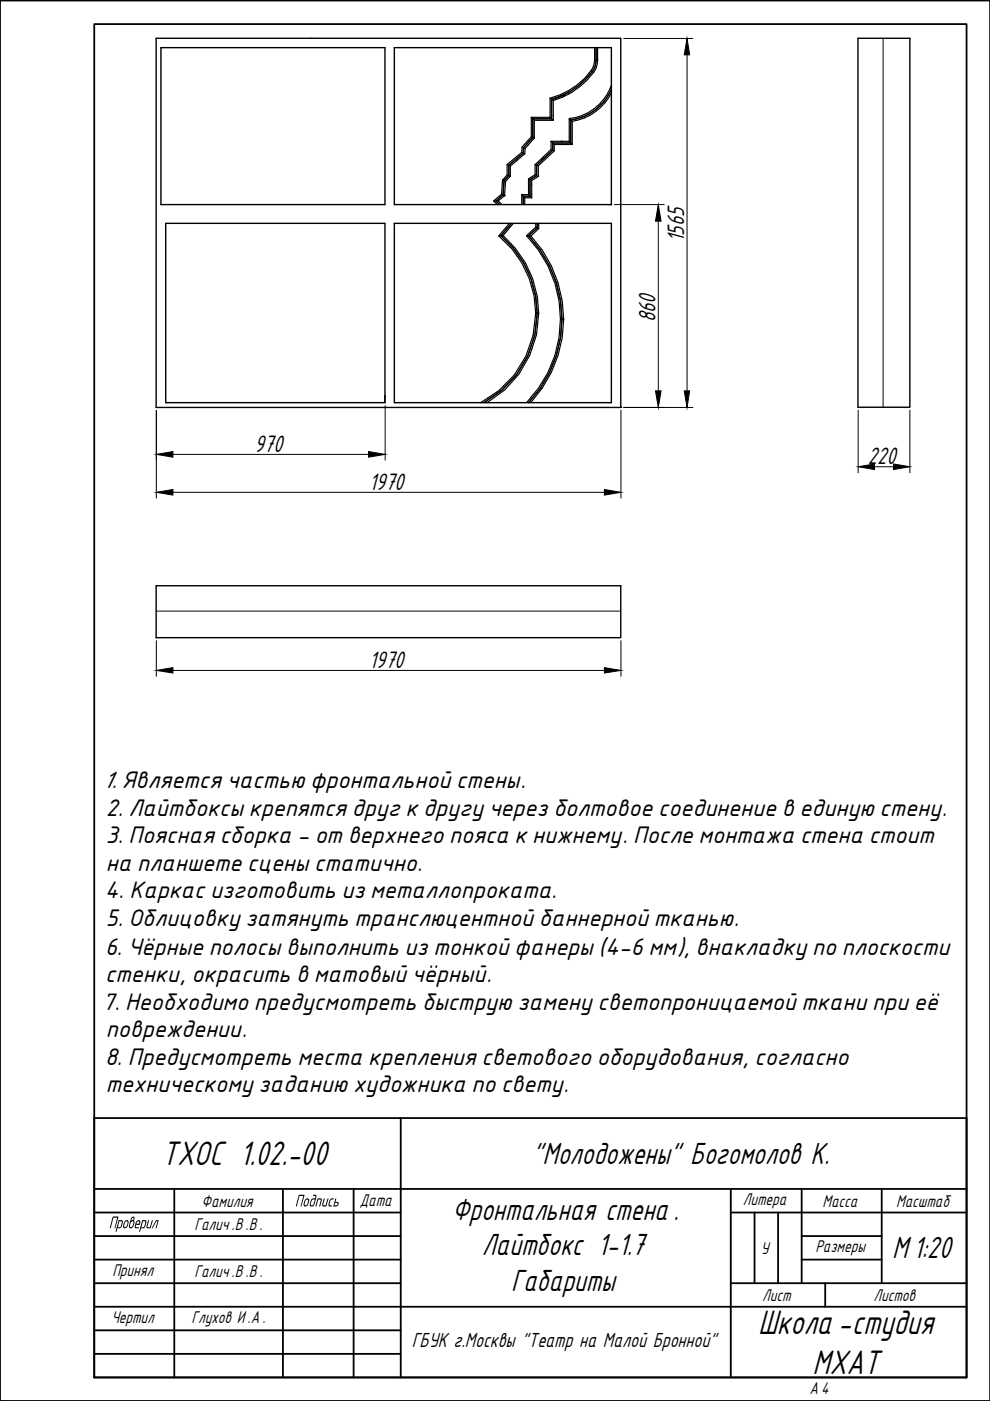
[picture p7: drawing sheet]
<svg xmlns="http://www.w3.org/2000/svg" width="210mm" height="297mm" viewBox="0 0 210 297" stroke-linecap="round" stroke-linejoin="round" font-family="sans-serif">
<defs><g id="words">
<g font-size="8">
<text x="34.3" y="247.1">ТХОС 1.02.-00</text>
<text x="160.7" y="282.9">Школа-студия</text>
<text x="172.3" y="291.2">МХАТ</text>
</g>
<g font-size="7.2">
<text x="112.9" y="246.8">&quot;Молодожены&quot; Богомолов К.</text>
<text x="95.9" y="258.6">Фронтальная стена.</text>
<text x="102.2" y="266.1">Лайтбокс 1-1.7</text>
<text x="189.2" y="266.8">М1:20</text>
<text x="108.4" y="273.6">Габариты</text>
</g>
<g font-size="5.6">
<text x="145" y="51.4" transform="rotate(-90 145 51.4)">1565</text>
<text x="139" y="68.3" transform="rotate(-90 139 68.3)">860</text>
<text x="54" y="95.7">970</text>
<text x="184" y="98.4">220</text>
<text x="78.3" y="103.8">1970</text>
<text x="78.3" y="141.5">1970</text>
</g>
<g font-size="4.9">
<text x="21.8" y="167.1">1. Является частью фронтальной стены.</text>
<text x="22.4" y="172.9">2. Лайтбоксы крепятся друг к другу через болтовое соединение в единую стену.</text>
<text x="22.4" y="178.8">3. Поясная сборка - от верхнего пояса к нижнему. После монтажа стена стоит</text>
<text x="22.4" y="184.6">на планшете сцены статично.</text>
<text x="22.2" y="190.4">4. Каркас изготовить из металлопроката.</text>
<text x="22.4" y="196.2">5. Облицовку затянуть транслюцентной баннерной тканью.</text>
<text x="22.3" y="202.4">6. Чёрные полосы выполнить из тонкой фанеры (4-6 мм), внакладку по плоскости</text>
<text x="22.3" y="208.3">стенки, окрасить в матовый чёрный.</text>
<text x="21.7" y="214.1">7. Необходимо предусмотреть быструю замену светопроницаемой ткани при её</text>
<text x="22.4" y="219.9">повреждении.</text>
<text x="22.3" y="225.7">8. Предусмотреть места крепления светового оборудования, согласно</text>
<text x="22.4" y="231.6">техническому заданию художника по свету.</text>
</g>
<text font-size="4.8" x="87.3" y="285.6">ГБУК г.Москвы &quot;Театр на Малой Бронной&quot;</text>
<g font-size="4">
<text x="42.8" y="255.8">Фамилия</text>
<text x="62.5" y="255.8">Подпись</text>
<text x="76.3" y="255.6">Дата</text>
<text x="157.5" y="255.4">Литера</text>
<text x="174.4" y="255.8">Масса</text>
<text x="190" y="255.8">Масштаб</text>
<text x="23" y="260.4">Проверил</text>
<text x="41.2" y="260.8">Галич.В .В .</text>
<text x="161.3" y="265.8">У</text>
<text x="172.9" y="265.5">Размеры</text>
<text x="23.8" y="270.5">Принял</text>
<text x="41.2" y="270.8">Галич.В .В .</text>
<text x="161.6" y="275.8">Лист</text>
<text x="185.2" y="275.8">Листов</text>
<text x="23.6" y="280.4">Чертил</text>
<text x="40.6" y="280.4">Глухов И.А.</text>
<text x="171.6" y="295.6">А 4</text>
</g>
</g></defs>
<!-- layer: 0 -->
<g fill="none" stroke="#000" stroke-width=".25">
<path d="M119.8 19.9l-1.2 .5M120.5 19.2h.1M124.8 15.6h.1M125.3 15l.3 .2M125.6 15.2l.3 .2M125.9 15.4a18 18 0 0 1-6.6 5.2l-2 .7M126.1 10.1l-.2 3.6a11.7 11.7 0 0 1-5.4 5.5l-1.8 .9-2.1 .7M126.1 12.7h.6M126.4 10.1l-.2 3.6a6 6 0 0 1-2 3.1 15.5 15.5 0 0 1-7.3 4.3v4.1h-4v4l-1.9 2.1-.1 1.2-3 2.5v2.2l-1.1 1.1-.2 3-1.5 1.3 .8 .8M126.4 10.1l-.1 3.6a6.5 6.5 0 0 1-2.1 3.1 15.5 15.5 0 0 1-7.2 4.3v4.1h-4v4l-2 2.2v1.1l-3.1 2.5v2.2l-1 1.1-.2 3-1.5 1.3 .8 .8M126.7 12.7v.6a3.9 3.9 0 0 1-.8 2.1M126.7 10.1v2.6"/>
<path d="M129.4 18.8a11 11 0 0 1-8.7 6.4M129.4 18.7v.1M129.6 19.8a11.4 11.4 0 0 1-8.3 5.9M129.6 19a11 11 0 0 1-8.6 6.5v4.8h-3.8v1.6l-3.4 3.1v2.2l-1.4 .9v3.5h-1.4v1.8M129.6 19a10.9 10.9 0 0 1-8.6 6.4v4.9h-3.8v1.5l-3.5 3.2v2.2l-1.3 .9v3.5h-1.5v1.8M129.6 18.1l-.2 .6M106.6 38.2l-.3 3-1.7 1.4 .9 .8M106.6 38.2l.2 .1M106.9 38.3l.3 .2M107.2 38.5l-.2 3M107.5 34.9v2.2M107.5 37.1l-.9 1.1"/>
<path d="M107.5 34.9l.4 .1M107.5 37.1l.4 .1M107.9 37.2l.3 .2M107.9 35l.3 .2M108.2 35.2v2.2M108.2 37.4l-1 1.1M110.6 32.3l-3.1 2.6M110.6 32.3l.3 .2M110.7 31.2l-.1 1.1M110.7 31.2l.3 .1M111 32.5l.3 .1M111 31.4l.3 .1"/>
<path d="M111.3 32.6l-3.1 2.6M111.3 31.5v1.1M112.1 37.9v3.4M112.1 37.9l.6 .4M112.6 29l-1.9 2.2M112.6 24.9v4.1M112.6 24.9l.3 .3M112.6 29l.7 .3M112.7 38.3v3.6M113 25.2l.3 .3M113.3 25.5h4M113.3 29.3l-2 2.2"/>
<path d="M113.3 25.5v3.8M113.5 34.9v2.1l-1.4 .9M113.5 34.9l.2 .1M113.5 37l.2 .2M113.8 37.2l.3 .2M113.8 35l.3 .2M114.1 37.4l-1.4 .9M114.8 33.7h.1M115 33.4h.1M116.6 20.8v4.1h-4M116.6 20.8l.3 .3M116.6 24.9l.3 .3"/>
<path d="M116.8 30h3.9M116.8 31.7l-3.3 3.2M116.8 30v1.7M116.8 30l.7 .6M116.8 31.7l.4 .1M116.9 25.5h.1M117 21.1l.3 .2M117 25.2l.3 .3M117.2 31.9l.3 .1M117.3 21.3v4.2M119 30h.1M119 20.4l-1.9 .7"/>
<path d="M119.5 20.2h.1M120.7 25.2l.3 .2M120.7 25.2v4.8M120.7 30l.6 .6M121 25.5l.3 .2M121.3 30.6h-3.8v1.4l-3.4 3.2v2.2M121.3 25.7v4.9M104.6 42.6h1M105.7 50h.4a21 21 0 0 1 7.8 16.4h-.3M106.3 41.2l.3 .1M106.7 49.9a21.9 21.9 0 0 1-3.4 35.5M106.7 49.9l-.4 .1a21.5 21.5 0 0 1 7.6 16.4h.3"/>
<path d="M106.7 41.3l.3 .2M106.9 41.5h.1M107 41.5l-1.4 1.1 .8 .8M108 47.4l-2.3 2.6a21.3 21.3 0 0 1 7.9 16.4M108.4 47.4l-2.2 2.6M108.5 47.4l-2.2 2.6M108.8 47.4l-2.1 2.5M110.6 41.3h1.5M110.6 41.3v2.1M110.6 41.3l.3 .3M111 41.6l.3 .3M111.3 41.9h1.4"/>
<path d="M111.3 41.9v1.5M111.6 50a25.2 25.2 0 0 1 7.2 17.7M111.6 50h.4a25.2 25.2 0 0 1 7.1 17.7h-.3M112.1 41.3l.6 .6M112.6 50a26 26 0 0 1 6.9 17.7M112.6 50h-.5a25.7 25.7 0 0 1 7.1 17.7h.3M113.6 47.4v.8l-2 1.8M113.6 48.2l.6 .3M113.9 47.4v.9l-1.8 1.7M114.2 47.4v1.1l-1.6 1.5M113.6 66.4a20.7 20.7 0 0 1-6.9 15.5 21 21 0 0 1-4.8 3.5M113.9 66.4a21.6 21.6 0 0 1-11.4 19"/>
<path d="M113.9 66.4a21.6 21.6 0 0 1-11.3 19M118.8 67.7a25.4 25.4 0 0 1-6.2 16.6l-.9 1M119.1 67.7a25.7 25.7 0 0 1-7 17.7M119.2 67.7a25.7 25.7 0 0 1-7.1 17.7M119.5 67.7a26.3 26.3 0 0 1-6.9 17.6"/>
</g>
<path d="M33.1 8.1h98.5v78.3h-98.5zM34.1 10.1h47.5v33.3h-47.5zM83.6 10.1h46v33.3h-46zM181.9 8.1h11v78.2h-11zM35.1 47.4h46.5v38h-46.5zM83.6 47.4h46v38h-46zM129.5 43.4h.1M81.6 83.8v.4M131.6 86.3h.1M33.1 124.2h98.5v11h-98.5z" fill="none" stroke="#000" stroke-width=".3"/>
<path d="M187.2 8.1v78.2M33.1 129.6h98.5" fill="none" stroke="#000" stroke-width=".21"/>
<g fill="none" stroke="#000" stroke-width=".38">
<path d="M0 .1h209.9v296.9h-209.9zM20 5.1h184.9v286.9h-184.9zM20 237.1h184.9v54.9h-184.9zM85 237.1v54.9M20 252.1h184.9M20 257.1h65M37 252.1v39.9M60 252.1v39.9M75 252.1v39.9M154.9 257.1h50M154.9 252.1v39.9M160 257.1v15"/>
<path d="M165 257.1v15M170 252.1v20M186.9 252.1v20M20 262.1h65M20 267.1h65M20 272.1h65M20 277.1h184.9M154.9 272.1h50M170 262.1h16.9M170 267.1h16.9M175 272.1v5M20 282.1h65"/>
<path d="M20 287h65"/>
</g>
<g fill="#000">
<path d="M31.4 258.8l.2-.1-.4 1.3 .2 .2h.4l.4-1.4 .2-.1-.5 1.7h-.7l-.1-.1zM33.1 258.7h.5l-.4 1.6-.2 .1 .4-1.5h-.3l-.7 1.5h-.2zM68.7 254.1h.1v.1l-.3 1.3 .5 .1 .4-1.4 .2-.1-.4 1.7h-.7l-.2-.2zM69.9 254.3l.3-.2h.6l-.1 .2h-.5l-.1 .2-.3 1 .5 .1v.2h-.5l-.2-.2z"/>
<path d="M30.1 258.7h.8l.1 .2v.3l-.3 1-.3 .2h-.5l-.2 .7-.2 .1zM30.3 258.9l-.3 1.3 .6-.2 .2-1z"/>
<path d="M71.1 254.2l.2-.1-.2 .7h.6l.1 .5-.4 .5h-.7zM71 255l-.1 .6h.5l.2-.5z"/>
</g>
<g fill="none" stroke="#000" stroke-width=".21">
<path d="M132.2 8.2h14.7M145.7 11.6v71.3M130.3 43.4h10.5M139.6 46.9v36M33.1 87v18.6M36.7 96.3h41.4M81.7 86v11.6M131.7 87v18.6M132.2 86.4h14.7M181.9 87v13.2M185.4 99h4M192.9 87v13.2"/>
<path d="M36.7 104.4h91.4M33.1 135.8v7.6M131.7 135.8v7.6M36.7 142.1h91.4"/>
</g>
<path d="M145.7 8.2l.5 3.4h-1.1zM139.6 43.4l.6 3.5h-1.2zM33.1 96.3l3.6-.6v1.2zM78.1 95.7l3.6 .6-3.6 .6zM139 82.9h1.2l-.6 3.5zM145.1 82.9h1.1l-.5 3.5zM181.9 99l3.5-.6v1.2zM189.4 98.4l3.5 .6-3.5 .6zM33.1 104.4l3.6-.6v1.2zM128.1 103.8l3.6 .6-3.6 .6zM33.1 142.1l3.6-.6v1.2zM128.1 141.5l3.6 .6-3.6 .6z" fill="#000" stroke="#000" stroke-width=".21"/>
<use href="#words"/>
</svg>
